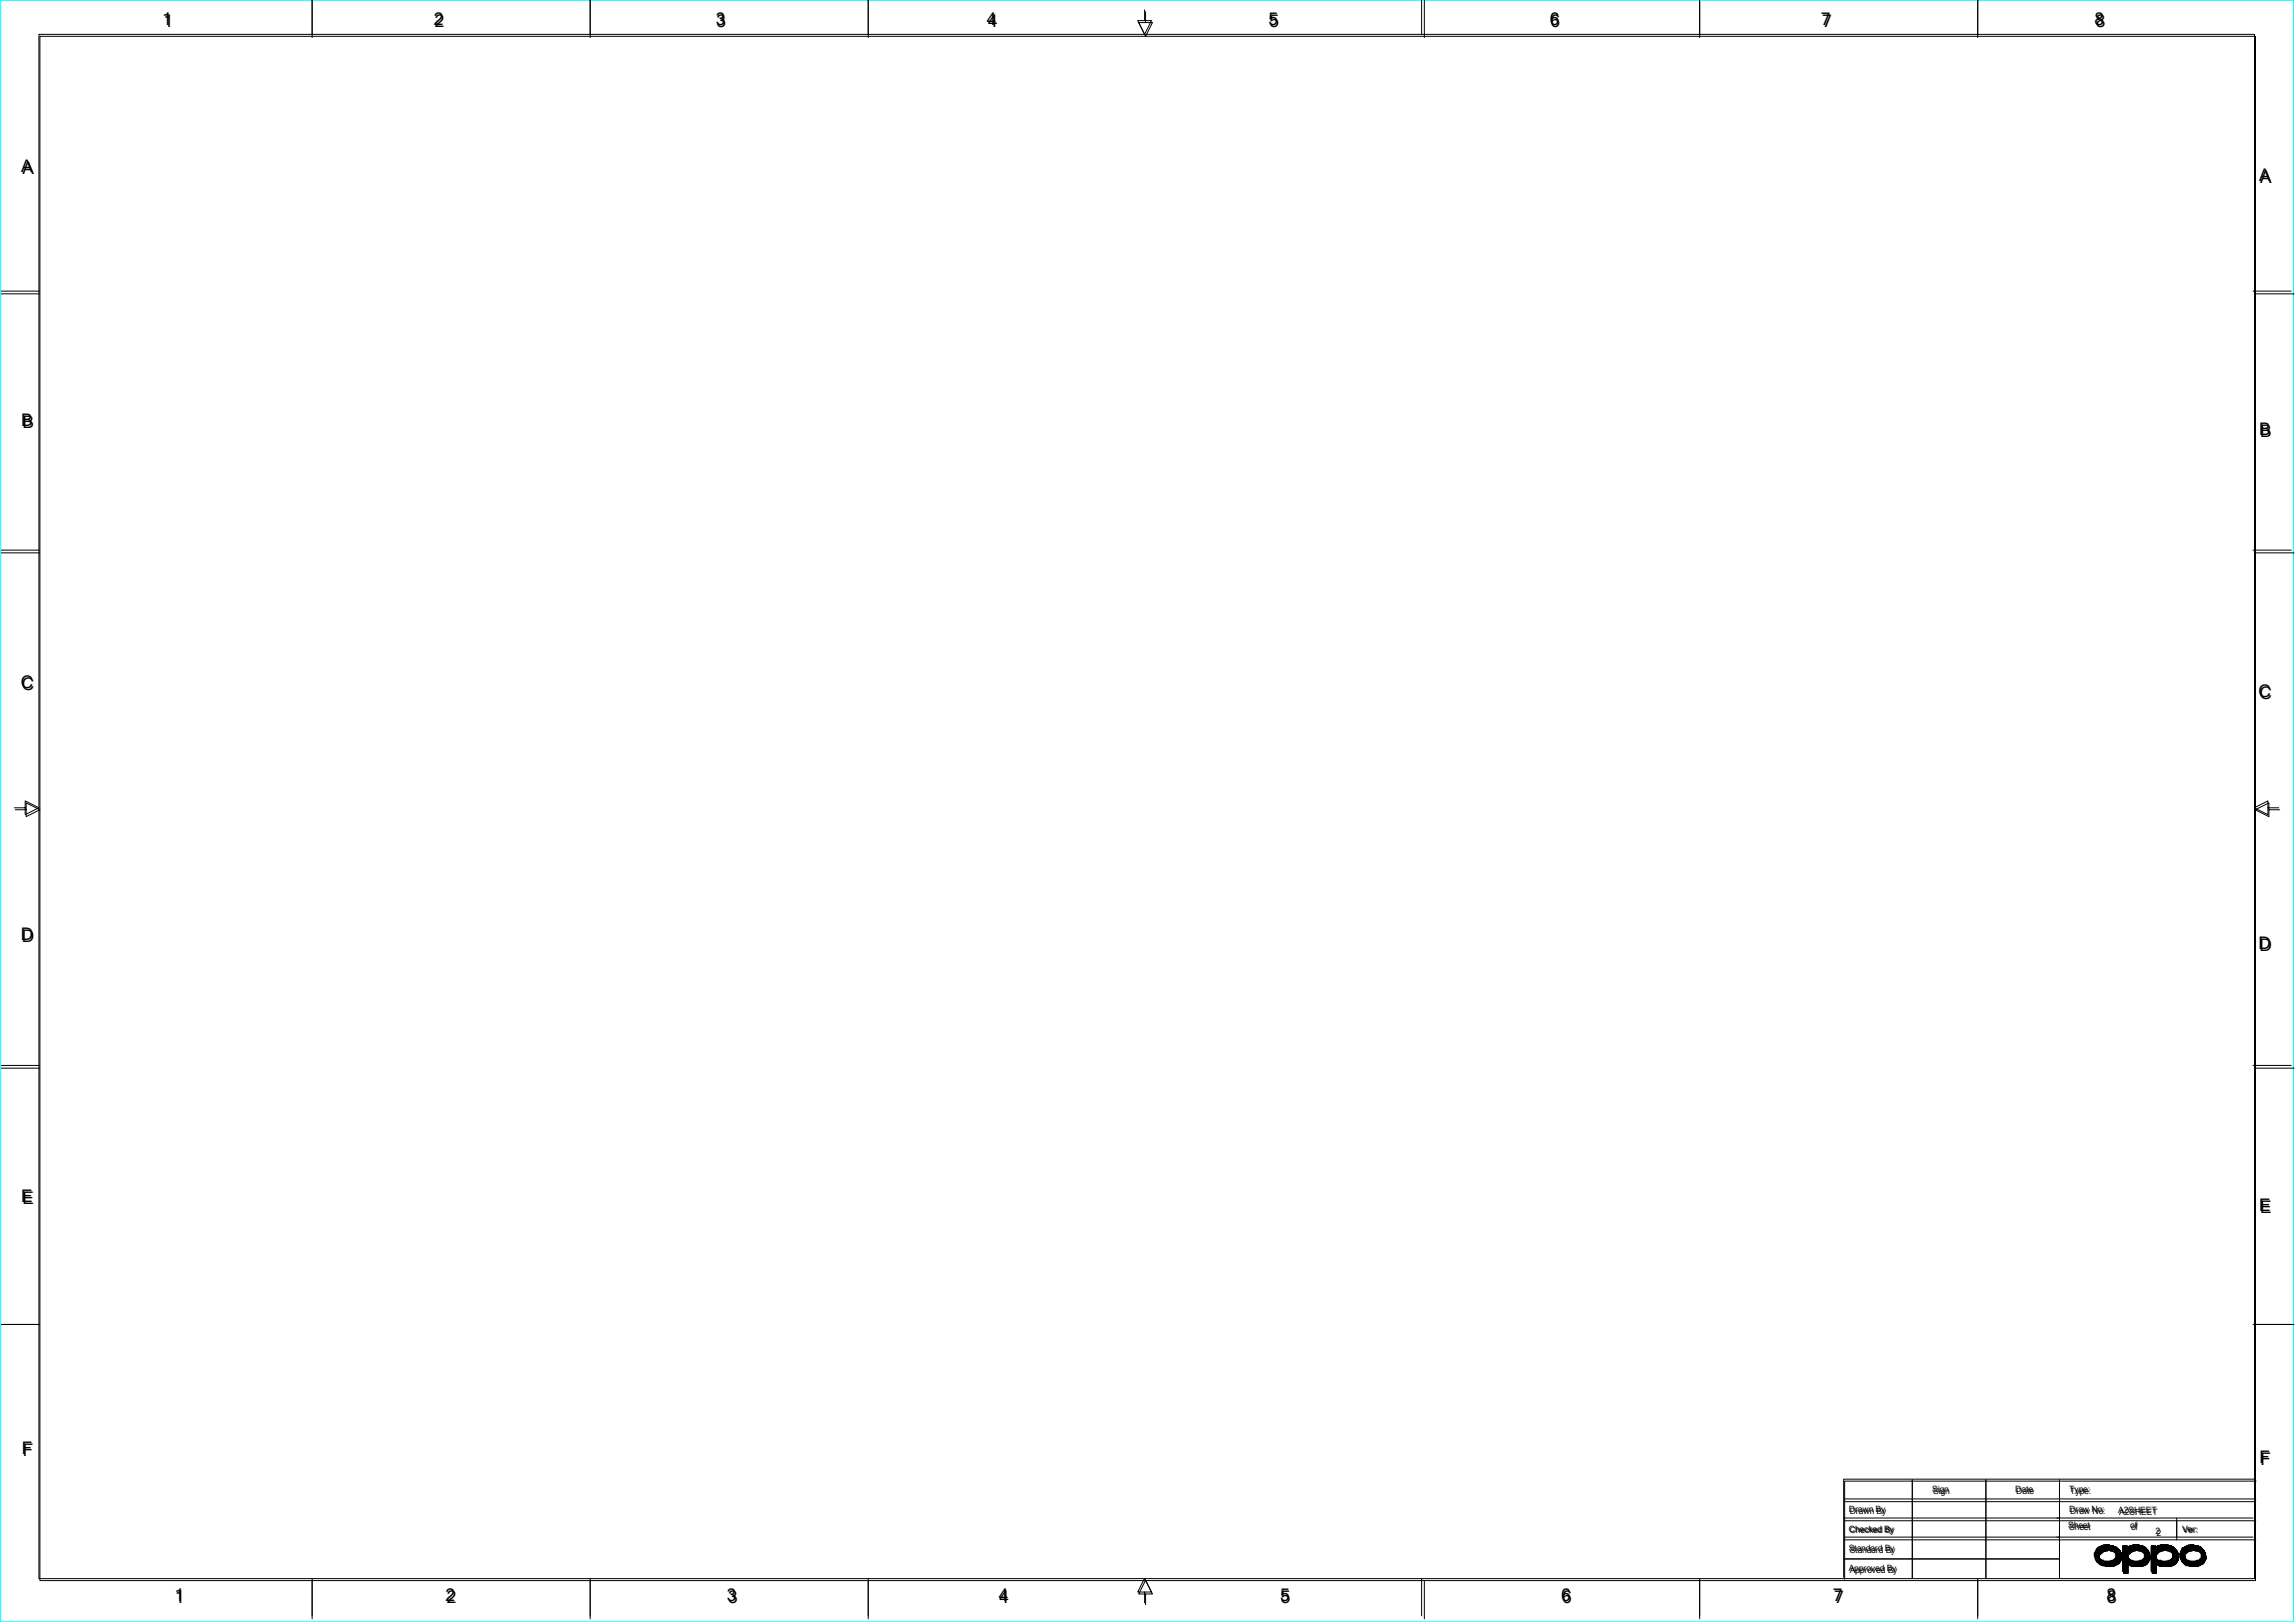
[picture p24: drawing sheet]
<svg xmlns="http://www.w3.org/2000/svg" width="297mm" height="210mm" viewBox="0 0 297 210" stroke-linecap="round" stroke-linejoin="round" font-family="sans-serif">
<defs><g id="words">
<g font-size="2.2">
<text x="21" y="3.2">1</text>
<text x="56.1" y="3.2">2</text>
<text x="92.6" y="3.2">3</text>
<text x="127.7" y="3.2">4</text>
<text x="164.2" y="3.2">5</text>
<text x="200.6" y="3.2">6</text>
<text x="235.7" y="3.2">7</text>
<text x="271" y="3.2">8</text>
<text x="2.8" y="22.3">A</text>
<text x="292.4" y="23.5">A</text>
<text x="2.8" y="55.2">B</text>
<text x="292.4" y="56.3">B</text>
<text x="2.7" y="89">C</text>
<text x="292.3" y="90.2">C</text>
<text x="2.7" y="121.6">D</text>
<text x="292.3" y="122.8">D</text>
<text x="2.8" y="155.5">E</text>
<text x="292.4" y="156.6">E</text>
<text x="2.8" y="188.1">F</text>
<text x="292.4" y="189.3">F</text>
<text x="22.6" y="207.1">1</text>
<text x="57.7" y="207.1">2</text>
<text x="94.1" y="207.1">3</text>
<text x="129.3" y="207.1">4</text>
<text x="165.7" y="207.1">5</text>
<text x="202" y="207.1">6</text>
<text x="237.2" y="207.1">7</text>
<text x="272.6" y="207.1">8</text>
</g>
<g font-size="1.1">
<text x="239.3" y="195.6">Drawn By</text>
<text x="250" y="193.1">Sign</text>
<text x="260.8" y="193.1">Date</text>
<text x="267.7" y="197.7">Sheet</text>
<text x="267.8" y="193.1">Type:</text>
<text x="267.8" y="195.6">Draw No:</text>
<text x="274.1" y="195.7">A2SHEET</text>
<text x="275.7" y="197.7">of</text>
<text x="239.3" y="198.2">Checked By</text>
<text x="239.3" y="200.7">Standard By</text>
<text x="239.3" y="203.2">Approved By</text>
<text x="279" y="198.5">22</text>
<text x="282.4" y="198.2">Ver:</text>
</g>
</g></defs>
<path d="M.1 0h296.7v209.8h-296.7z" fill="none" stroke="#0ff" stroke-width=".13"/>
<g fill="none" stroke="#000" stroke-width=".13">
<path d="M40.4 0v4.9M76.4 0v4.9M112.4 0v4.9M184 0v4.5M184.3 0v4.9M220 0v4.9M255.9 0v4.9M5 4.4h286.8v199.9h-286.8zM5.2 4.7h286.7v199.8h-286.7zM148.1 1.3v1.4h.9l-.9 1.7-.9-1.7h.9M148.3 1.5v1.4h.8l-.8 1.8-.9-1.8h.9M.2 37.7h4.9"/>
<path d="M.2 38h4.9M291.6 37.7h4.9M291.9 38h5M.2 71.2h4.9M.2 71.5h4.9M291.6 71.2h4.9M291.9 71.5h5M1.9 104.5h1.4v-.9l1.7 .9-1.7 .9v-.9M2 104.8h1.4v-.9l1.8 .9-1.8 .9v-.9M293.5 104.5v-.9l-1.8 .9 1.8 .9v-.9h1.4M293.6 104.8v-.9l-1.8 .9 1.8 .9v-.9h1.4M.2 137.9h4.9"/>
<path d="M.2 138.2h4.9M291.6 137.9h4.9M291.9 138.2h5M.2 171.4h4.9M291.6 171.4h5.3M238.7 193.9h53.2M238.7 198.9h52.9M238.7 196.4h52.9M238.7 194.3h53.2M238.7 199.2h53.2M238.7 196.8h53.2M247.5 191.5v12.7"/>
<path d="M257 191.5v12.7M266.5 191.5v12.7M271.9 200v1h-.9M272.1 200v.8M272.2 200v.8h-1.1M272.2 199.9h.8M272.3 200v.7M272.5 199.9v.8M272.6 199.9v.8M272.7 199.9v.8h-1.6M272.8 199.9v.6M273 199.9v.6"/>
<path d="M273.1 200v.7h1.3M273.2 200v.7M273.3 200v.7M273.5 200v.7M274.7 200v3.3M274.9 200v3.6M275 200v3.6M275.1 200v3.6M275.3 200v3.6M275.6 200v1h-.9M275.8 200v.9h-1.1M275.9 200v.8"/>
<path d="M276 199.9v.8M276.1 199.9h.7M276.1 199.9v.8M276.3 199.9v.8h-1.6M276.4 199.9v.8M276.5 199.9v.6M276.6 199.9v.8M276.8 199.9v.8M276.9 200v.7M277 200v.7M277.2 200v.7M277.3 200v.8"/>
<path d="M278.4 200v3.3M278.6 200v3.6M278.7 200v3.6M278.8 200v3.6M278.9 200v3.6M279.2 200v1h-.8M279.3 200v.9h-.9M279.4 200v.8M279.6 199.9v.8M279.7 199.9v.8M279.8 199.9v.8h-1.4M280 199.9v.8"/>
<path d="M280.1 199.9v.6M280.2 199.9v.6M280.3 199.9v.6M280.5 199.9v.8M280.6 199.9v.8M280.7 200v.7M280.8 200v.7M281 200v.8M281.7 196.4v2.8M283 200v.9h-.8M283.1 200v.8M283.2 199.9h.7"/>
<path d="M283.3 200v.7M283.4 200v.7M283.5 199.9v.8M283.6 199.9v.8h-1.3M283.8 199.9v.8M283.9 199.9v.6M284 200v.7M284.1 200v.7M284.3 200v.7M284.4 200v.7M284.5 200v.7M291.8 191.4h-53.2v12.7"/>
<path d="M292 191.6h-53.3v12.7M40.4 204.2v5.3M76.4 204.2v5.3M112.4 204.2v5.3M148.1 206h.9l-.9-1.8-.9 1.8h.9v1.4M148.3 206.2h.8l-.8-1.7-.9 1.7h.9v1.4M184 204.2v4.9M184.3 204.5v5M220 204.2v5.3M238.7 201.7h27.8M255.9 204.2v5.3M271 200.9h1.1"/>
<path d="M271 201.2h.8M271 201.3h.7M271 201.4h.7M271.1 201.5h.6M271.1 201.7h.7M271.1 201.8h.8M271.2 200.7v1.1M271.3 200.4h2.9M271.3 200.5h3M271.3 201.9h.8M271.3 200.5v1.4h.6M271.3 200.5v1.6"/>
<path d="M271.4 200.3h2.5M271.4 202.2h3M271.4 200.3a2.21 2.21 0 0 1 3 .4l.1 .7-.4 .7-.8 .3h-.6l-.9-.1-.6-.5-.1-.8zM271.4 201.5v.4h.8M271.4 200.8v1.4h.7M271.4 200.4v1.7M271.6 200.9l.5-.4 .6-.2 .8 .2 .4 .4v.6l-.4 .4-.8 .2-.6-.2-.5-.4zM271.6 200.5a2.21 2.21 0 0 1 2.9 .4l.1 .8-.4 .6-.7 .4h-.7l-.9-.1-.6-.5-.1-.8zM271.6 201.8v.4h.7M271.6 200.2v2M271.6 200.2h2.2M271.7 201.2l.5-.4 .6-.3 .8 .3 .4 .4v.6l-.4 .4-.8 .1-.6-.1-.5-.4z"/>
<path d="M271.7 200.1v2.2M271.8 201.8v.5h1.9M271.8 200.1v1M271.8 201.9v.5M271.9 202.1v.5h2M271.9 201.8v.5M271.9 200h1.5M272.1 201.9v.7M272.2 201.9v.7M272.3 202v.6M272.5 202v.7M272.5 202.7h1.1"/>
<path d="M272.6 202v.7M272.7 202v.7M272.8 202v.7M273 202v.7M273.1 202v.7M273.2 201.9v.8M273.3 201.9v.8M273.5 201.9v.8M273.5 200.8h.9M273.6 201.8h.9M273.6 200.1v.7M273.6 201.8v.8"/>
<path d="M273.7 200.9h.8M273.7 201.7h.9M273.7 200.1v.8M273.7 201.6v1h-1.5M273.8 201h.7M273.8 201.2h.7M273.8 201.3h.7M273.8 201.4h.8M273.8 201.5h.8M273.9 200.1v.9M273.9 201.5v.9M274 200.2v2.2"/>
<path d="M274.1 200.4v2h-2.4M274.2 200.5v1.8h-2.5M274.4 200.6v1.5h-3.1M274.5 200.9v1h-1.2M274.7 200.3h3M274.7 200.4h3.1M274.7 200.5h3.2M274.7 200.8h1.3M274.7 201.2h.7M274.7 201.3h.7M274.7 201.4h.7M274.7 201.5h.7"/>
<path d="M274.7 201.7h.8M274.7 201.8h.9M274.7 201.9h1.1M274.7 202.1h3.3M274.7 202.2h3.2M274.7 200.2h2.8M274.7 200h.6M274.7 202.6h.7M274.7 202.7h.7M274.7 202.8h.7M274.7 202.9h.7M274.7 203.1h.7"/>
<path d="M274.7 203.2h.7M274.7 203.3h.7M274.7 200h.6v.2h.1a2.41 2.41 0 0 1 2.1 0 1.29 1.29 0 0 1 .5 1.5 1.38 1.38 0 0 1-1.6 .7h-.6l-.5-.2v1.1h-.6zM274.8 203.5h.6M274.9 200.3h.5v.1h.1a2.41 2.41 0 0 1 2.2 0 1.29 1.29 0 0 1 .5 1.5 1.38 1.38 0 0 1-1.7 .8h-.6l-.5-.3v1.2h-.5zM275.3 200.9l.5-.4 .6-.2 .8 .2 .3 .4v.6l-.3 .4-.8 .2-.6-.2-.5-.4zM275.4 201.2l.5-.4 .6-.3 .8 .3 .4 .4v.6l-.4 .4-.8 .1-.6-.1-.5-.4zM275.4 200.1v3.5h-.6M275.5 200.1v1.1M275.5 201.6v.8M275.6 200h1.7M275.6 202.6h2.1"/>
<path d="M275.6 201.8v.8M275.8 201.9v.7M275.9 201.9v.8M276 201.9v.8M276.1 202v.7M276.3 202v.7M276.4 202v.7M276.5 202v.7M276.6 202v.7M276.7 200.7h1.3M276.8 202v.7M276.9 201.9v.8"/>
<path d="M277 201.9v.8M277.1 200.8h.9M277.2 201.9v.8M277.2 201.8h1.1M277.3 201.8v.9h-1.5M277.4 200.9h.8M277.4 201.7h.9M277.4 200.1v.8M277.4 201.6v1M277.5 201h.7M277.5 201.2h.7M277.5 201.3h.8"/>
<path d="M277.5 201.4h.8M277.5 200.1v.9M277.5 201.5v1.1M277.7 200.2v2.2M277.8 200.4v2h-3.1M277.9 200.5v1.8h-3.2M278 200.6v1.6M278.2 200.9v1h-1.2M278.3 201.4v.1h-.8M278.4 200.3h2.9M278.4 200.4h3.1M278.4 200.5h3.2"/>
<path d="M278.4 200.8h1.2M278.4 201.2h.7M278.4 201.3h.7M278.4 201.4h.7M278.4 201.5h.7M278.4 201.7h.7M278.4 201.8h.8M278.4 201.9h1M278.4 202.1h3.3M278.4 202.2h3.2M278.4 200.2h2.8M278.4 200h.5"/>
<path d="M278.4 202.6h.7M278.4 202.7h.7M278.4 202.8h.7M278.4 202.9h.7M278.4 203.1h.7M278.4 203.2h.7M278.4 203.3h.7M278.4 200h.5v.2h.2a2.17 2.17 0 0 1 2.4 .2l.1 .3a.49 .49 0 0 1 .1 .7v.3a1.38 1.38 0 0 1-1.6 .7h-.7l-.5-.2v1.1h-.5zM278.5 203.5h.6M278.6 200.3h.5v.1h.1a2.17 2.17 0 0 1 2.4 .3l.1 .2a.49 .49 0 0 1 .2 .8v.2a1.38 1.38 0 0 1-1.7 .8h-.6l-.5-.3v1.2h-.5zM278.9 200.9l.4-.4 .8-.2 .7 .2 .4 .4v.6l-.4 .4-.7 .2-.8-.2-.4-.4zM279.1 201.2l.3-.4 .8-.3 .8 .3 .3 .4v.6l-.3 .4-.8 .1-.8-.1-.3-.4z"/>
<path d="M279.1 200.1v3.5h-.6M279.2 201.8v.6M279.3 200h1.7M279.3 202.6h2M279.3 201.9v.7M279.4 201.9v.7M279.6 201.9v.8M279.7 201.9v.8M279.8 202v.7M280 202v.7M280.1 202v.7M280.2 202v.7"/>
<path d="M280.3 202v.7M280.4 200.7h1.3M280.5 202v.7M280.6 201.9v.8M280.7 201.9v.8M280.8 200.8h.9M280.8 201.9v.8M280.9 201.8h1M281 201.8v.9h-1.5M281.1 200.9h.8M281.1 201.7h.8M281.1 200.1v.8"/>
<path d="M281.1 201.6v1M281.2 201h.7M281.2 201.2h.8M281.2 201.3h.8M281.2 201.4h.8M281.2 201.5h.8M281.2 200.1v2.5M281.3 200.2v2.2M281.5 200.4v2h-3.1M281.6 200.5v1.8h-3.2M281.7 200.6v1.6M281.9 200.9v1h-1.2"/>
<path d="M282.1 201.2h.6M282.1 201.3h.6M282.2 200.8h1.1M282.2 201.5h.6M282.2 201.7h.6M282.2 200.6v1.2h.7M282.2 201.4h.6M282.3 200.5h2.9M282.3 201.9h.8M282.4 200.4v1.7h2.9M282.4 200.3h2.5M282.4 200.4h2.6"/>
<path d="M282.5 200.3a2.06 2.06 0 0 1 2.8 .4l.1 .7-.4 .7-.7 .3-1.6-.1-.5-.5-.1-.8zM282.5 200.2v2M282.6 200.9l.4-.4 .8-.2 .7 .2 .4 .4v.6l-.4 .4-.7 .2-.8-.2-.4-.4zM282.6 200.5a2.06 2.06 0 0 1 2.8 .4l.1 .8-.3 .6-.8 .4-1.5-.1-.5-.5-.2-.8zM282.6 200.2v2.1M282.7 202.4h2.4M282.7 200.2h2.1M282.7 201.2l.4-.4 .8-.3 .7 .3 .4 .4v.6l-.4 .4-.7 .1-.8-.1-.4-.4zM282.7 200.1v2.3M282.9 200.1v.9h-.8M282.9 201.6v1M283 200h1.3"/>
<path d="M283 201.8v.8M283.1 201.9v.7M283.3 201.9v.7M283.4 202v.7M283.5 202v.7M283.6 202v.7M283.8 202v.7M283.9 202v.7M284 202v.7M284.1 200.7h1.2M284.1 202v.7M284.3 201.9v.8"/>
<path d="M284.4 201.9v.8M284.5 201.9v.8h-1M284.6 200.8h.7M284.6 201.8h.8M284.6 200.1v.7M284.6 201.8v.8h-1.8M284.7 200.9h.7M284.7 201.7h.8M284.8 200.1v.8M284.8 201.6v1M284.9 201h.5M284.9 201.2h.5"/>
<path d="M284.9 201.3h.5M284.9 201.4h.6M284.9 201.5h.6M284.9 200.2v2.2M285 200.4v2M285.2 200.5v1.8h-2.6M285.3 200.6v1.6h-2.9M285.4 200.9v1h-1.2"/>
</g>
<use href="#words"/>
</svg>
